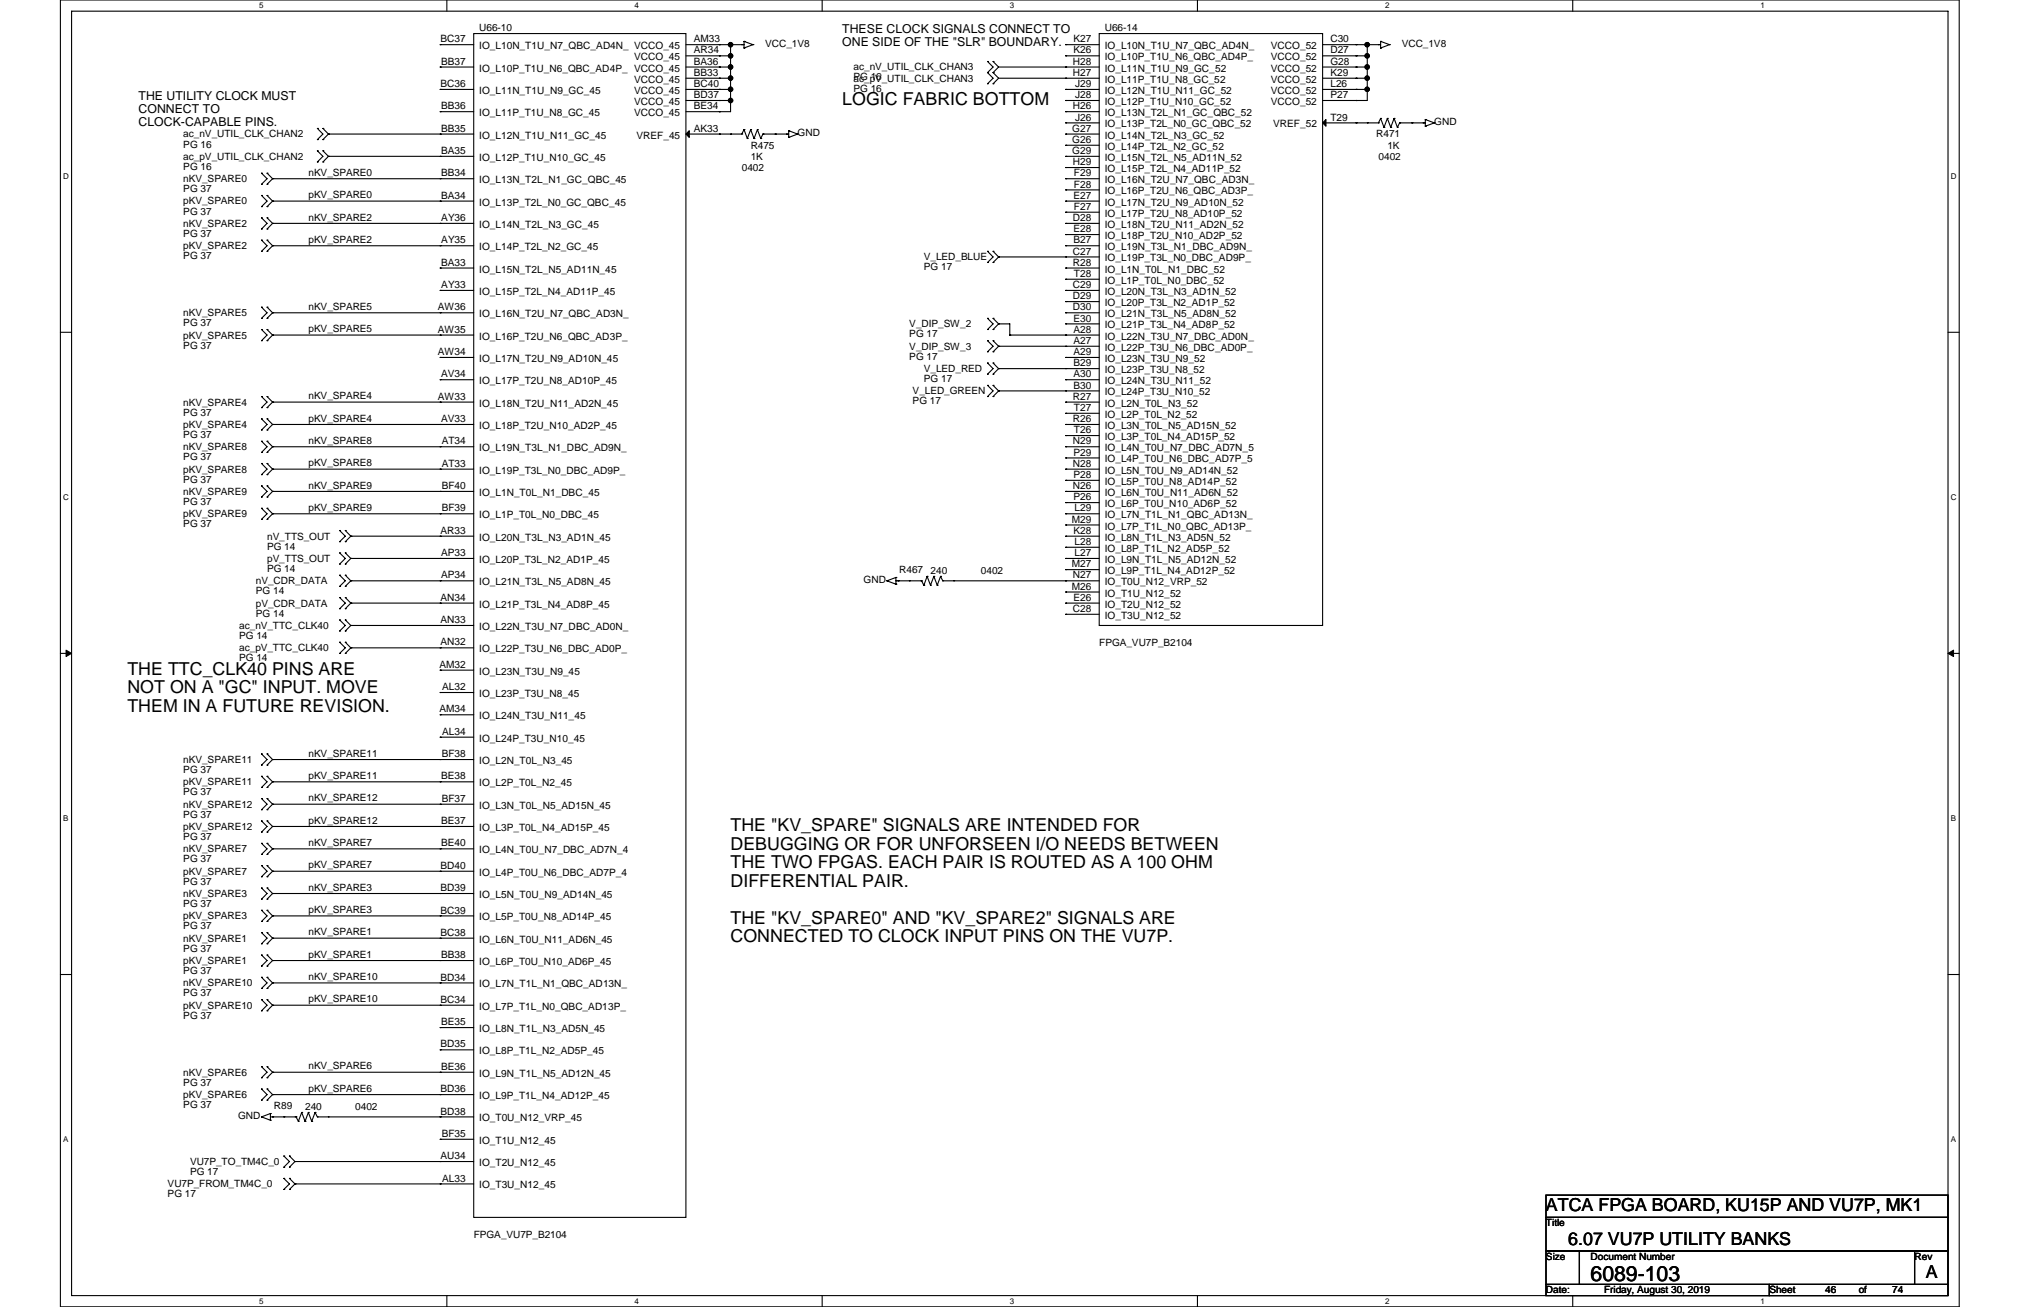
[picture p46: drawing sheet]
<svg xmlns="http://www.w3.org/2000/svg" width="432mm" height="279mm" viewBox="0 0 432 279" stroke-linecap="round" stroke-linejoin="round" font-family="sans-serif">
<defs><g id="words">
<text font-size="4.5" x="340" y="273.9">6089-103</text>
<g font-size="3.8">
<text x="180" y="22.5">LOGIC FABRIC BOTTOM</text>
<text x="27.2" y="144.3">THE TTC_CLK40 PINS ARE</text>
<text x="27.2" y="148.2">NOT ON A &quot;GC&quot; INPUT. MOVE</text>
<text x="27.2" y="152.2">THEM IN A FUTURE REVISION.</text>
<text x="156.2" y="177.7">THE &quot;KV_SPARE&quot; SIGNALS ARE INTENDED FOR</text>
<text x="156.2" y="181.7">DEBUGGING OR FOR UNFORSEEN I/O NEEDS BETWEEN</text>
<text x="156.2" y="185.6">THE TWO FPGAS. EACH PAIR IS ROUTED AS A 100 OHM</text>
<text x="156.2" y="189.5">DIFFERENTIAL PAIR.</text>
<text x="156.2" y="197.4">THE &quot;KV_SPARE0&quot; AND &quot;KV_SPARE2&quot; SIGNALS ARE</text>
<text x="156.2" y="201.4">CONNECTED TO CLOCK INPUT PINS ON THE VU7P.</text>
<text x="330.5" y="258.9">ATCA FPGA BOARD, KU15P AND VU7P, MK1</text>
<text x="335.2" y="266.1">6.07 VU7P UTILITY BANKS</text>
<text x="411.6" y="273.2">A</text>
</g>
<g font-size="2.6">
<text x="180" y="7.1">THESE CLOCK SIGNALS CONNECT TO</text>
<text x="180" y="9.8">ONE SIDE OF THE &quot;SLR&quot; BOUNDARY.</text>
<text x="29.6" y="21.5">THE UTILITY CLOCK MUST</text>
<text x="29.6" y="24.2">CONNECT TO</text>
<text x="29.6" y="26.9">CLOCK-CAPABLE PINS.</text>
</g>
<g font-size="2.2">
<text x="94.2" y="9">BC37</text>
<text x="102.4" y="10.5">IO_L10N_T1U_N7_QBC_AD4N_ VCCO_45</text>
<text x="148.3" y="9">AM33</text>
<text x="148.3" y="11.4">AR34</text>
<text x="229.4" y="9">K27</text>
<text x="229.4" y="11.4">K26</text>
<text x="236.2" y="10.5">IO_L10N_T1U_N7_QBC_AD4N_</text>
<text x="271.7" y="10.5">VCCO_52</text>
<text x="284.4" y="9">C30</text>
<text x="284.4" y="11.4">D27</text>
<text x="94.3" y="13.8">BB37</text>
<text x="102.4" y="15.3">IO_L10P_T1U_N6_QBC_AD4P_ VCCO_45</text>
<text x="135.6" y="12.9">VCCO_45</text>
<text x="135.6" y="17.7">VCCO_45</text>
<text x="148.3" y="13.8">BA36</text>
<text x="148.3" y="16.2">BB33</text>
<text x="229.3" y="13.8">H28</text>
<text x="229.3" y="16.2">H27</text>
<text x="236.2" y="12.9">IO_L10P_T1U_N6_QBC_AD4P_</text>
<text x="236.2" y="15.3">IO_L11N_T1U_N9_GC_52</text>
<text x="236.2" y="17.7">IO_L11P_T1U_N8_GC_52</text>
<text x="271.7" y="12.9">VCCO_52</text>
<text x="271.7" y="15.3">VCCO_52</text>
<text x="271.7" y="17.7">VCCO_52</text>
<text x="284.4" y="13.8">G28</text>
<text x="284.4" y="16.2">K29</text>
<text x="94.2" y="18.6">BC36</text>
<text x="94.3" y="23.4">BB36</text>
<text x="102.4" y="20.1">IO_L11N_T1U_N9_GC_45</text>
<text x="135.6" y="20.1">VCCO_45</text>
<text x="135.6" y="22.5">VCCO_45</text>
<text x="148.3" y="18.6">BC40</text>
<text x="148.3" y="21">BD37</text>
<text x="148.3" y="23.4">BE34</text>
<text x="229.3" y="23.4">H26</text>
<text x="229.8" y="18.6">J29</text>
<text x="229.8" y="21">J28</text>
<text x="236.2" y="20.1">IO_L12N_T1U_N11_GC_52</text>
<text x="236.2" y="22.5">IO_L12P_T1U_N10_GC_52</text>
<text x="271.7" y="20.1">VCCO_52</text>
<text x="271.7" y="22.5">VCCO_52</text>
<text x="284.4" y="18.6">L26</text>
<text x="284.4" y="21">P27</text>
<text x="94.3" y="28.2">BB35</text>
<text x="102.4" y="24.8">IO_L11P_T1U_N8_GC_45</text>
<text x="102.4" y="29.6">IO_L12N_T1U_N11_GC_45</text>
<text x="135.6" y="24.8">VCCO_45</text>
<text x="136.1" y="29.6">VREF_45</text>
<text x="148.3" y="28.2">AK33</text>
<text x="229.2" y="28.2">G27</text>
<text x="229.8" y="25.8">J26</text>
<text x="236.2" y="24.8">IO_L13N_T2L_N1_GC_QBC_52</text>
<text x="236.2" y="27.2">IO_L13P_T2L_N0_GC_QBC_52</text>
<text x="236.2" y="29.6">IO_L14N_T2L_N3_GC_52</text>
<text x="272.2" y="27.2">VREF_52</text>
<text x="284.4" y="25.8">T29</text>
<text x="94.3" y="32.9">BA35</text>
<text x="102.4" y="34.4">IO_L12P_T1U_N10_GC_45</text>
<text x="229.2" y="30.5">G26</text>
<text x="229.2" y="32.9">G29</text>
<text x="229.3" y="35.3">H29</text>
<text x="236.2" y="32">IO_L14P_T2L_N2_GC_52</text>
<text x="236.2" y="34.4">IO_L15N_T2L_N5_AD11N_52</text>
<text x="94.3" y="37.7">BB34</text>
<text x="102.4" y="39.2">IO_L13N_T2L_N1_GC_QBC_45</text>
<text x="229.6" y="37.7">F29</text>
<text x="229.6" y="40.1">F28</text>
<text x="236.2" y="36.8">IO_L15P_T2L_N4_AD11P_52</text>
<text x="236.2" y="39.2">IO_L16N_T2U_N7_QBC_AD3N_</text>
<text x="236.2" y="41.6">IO_L16P_T2U_N6_QBC_AD3P_</text>
<text x="94.3" y="42.5">BA34</text>
<text x="94.3" y="47.2">AY36</text>
<text x="102.4" y="44">IO_L13P_T2L_N0_GC_QBC_45</text>
<text x="229.3" y="47.2">D28</text>
<text x="229.4" y="42.5">E27</text>
<text x="229.6" y="44.9">F27</text>
<text x="236.2" y="44">IO_L17N_T2U_N9_AD10N_52</text>
<text x="236.2" y="46.3">IO_L17P_T2U_N8_AD10P_52</text>
<text x="94.3" y="52">AY35</text>
<text x="102.4" y="48.7">IO_L14N_T2L_N3_GC_45</text>
<text x="102.4" y="53.5">IO_L14P_T2L_N2_GC_45</text>
<text x="229.4" y="49.6">E28</text>
<text x="229.4" y="52">B27</text>
<text x="236.2" y="48.7">IO_L18N_T2U_N11_AD2N_52</text>
<text x="236.2" y="51.1">IO_L18P_T2U_N10_AD2P_52</text>
<text x="236.2" y="53.5">IO_L19N_T3L_N1_DBC_AD9N_</text>
<text x="94.3" y="56.8">BA33</text>
<text x="102.4" y="58.3">IO_L15N_T2L_N5_AD11N_45</text>
<text x="229.3" y="54.4">C27</text>
<text x="229.3" y="56.8">R28</text>
<text x="229.6" y="59.2">T28</text>
<text x="236.2" y="55.9">IO_L19P_T3L_N0_DBC_AD9P_</text>
<text x="236.2" y="58.3">IO_L1N_T0L_N1_DBC_52</text>
<text x="94.3" y="61.6">AY33</text>
<text x="102.4" y="63.1">IO_L15P_T2L_N4_AD11P_45</text>
<text x="229.3" y="61.6">C29</text>
<text x="229.3" y="64">D29</text>
<text x="236.2" y="60.7">IO_L1P_T0L_N0_DBC_52</text>
<text x="236.2" y="63.1">IO_L20N_T3L_N3_AD1N_52</text>
<text x="236.2" y="65.4">IO_L20P_T3L_N2_AD1P_52</text>
<text x="93.6" y="66.4">AW36</text>
<text x="93.6" y="71.1">AW35</text>
<text x="102.4" y="67.8">IO_L16N_T2U_N7_QBC_AD3N_</text>
<text x="229.3" y="66.4">D30</text>
<text x="229.4" y="68.7">E30</text>
<text x="229.4" y="71.1">A28</text>
<text x="236.2" y="67.8">IO_L21N_T3L_N5_AD8N_52</text>
<text x="236.2" y="70.2">IO_L21P_T3L_N4_AD8P_52</text>
<text x="93.6" y="75.9">AW34</text>
<text x="102.4" y="72.6">IO_L16P_T2U_N6_QBC_AD3P_</text>
<text x="102.4" y="77.4">IO_L17N_T2U_N9_AD10N_45</text>
<text x="229.4" y="73.5">A27</text>
<text x="229.4" y="75.9">A29</text>
<text x="236.2" y="72.6">IO_L22N_T3U_N7_DBC_AD0N_</text>
<text x="236.2" y="75">IO_L22P_T3U_N6_DBC_AD0P_</text>
<text x="236.2" y="77.4">IO_L23N_T3U_N9_52</text>
<text x="94.3" y="80.7">AV34</text>
<text x="102.4" y="82.1">IO_L17P_T2U_N8_AD10P_45</text>
<text x="229.4" y="78.3">B29</text>
<text x="229.4" y="80.7">A30</text>
<text x="229.4" y="83.1">B30</text>
<text x="236.2" y="79.8">IO_L23P_T3U_N8_52</text>
<text x="236.2" y="82.1">IO_L24N_T3U_N11_52</text>
<text x="93.6" y="85.4">AW33</text>
<text x="102.4" y="86.9">IO_L18N_T2U_N11_AD2N_45</text>
<text x="229.3" y="85.4">R27</text>
<text x="229.6" y="87.8">T27</text>
<text x="236.2" y="84.5">IO_L24P_T3U_N10_52</text>
<text x="236.2" y="86.9">IO_L2N_T0L_N3_52</text>
<text x="236.2" y="89.3">IO_L2P_T0L_N2_52</text>
<text x="94.3" y="90.2">AV33</text>
<text x="94.4" y="95">AT34</text>
<text x="102.4" y="91.7">IO_L18P_T2U_N10_AD2P_45</text>
<text x="229.3" y="90.2">R26</text>
<text x="229.3" y="95">N29</text>
<text x="229.6" y="92.6">T26</text>
<text x="236.2" y="91.7">IO_L3N_T0L_N5_AD15N_52</text>
<text x="236.2" y="94.1">IO_L3P_T0L_N4_AD15P_52</text>
<text x="94.4" y="99.8">AT33</text>
<text x="102.4" y="96.5">IO_L19N_T3L_N1_DBC_AD9N_</text>
<text x="102.4" y="101.3">IO_L19P_T3L_N0_DBC_AD9P_</text>
<text x="229.3" y="99.8">N28</text>
<text x="229.4" y="97.4">P29</text>
<text x="236.2" y="96.5">IO_L4N_T0U_N7_DBC_AD7N_5</text>
<text x="236.2" y="98.9">IO_L4P_T0U_N6_DBC_AD7P_5</text>
<text x="236.2" y="101.3">IO_L5N_T0U_N9_AD14N_52</text>
<text x="94.4" y="104.5">BF40</text>
<text x="102.4" y="106">IO_L1N_T0L_N1_DBC_45</text>
<text x="229.3" y="104.5">N26</text>
<text x="229.4" y="102.2">P28</text>
<text x="229.4" y="106.9">P26</text>
<text x="236.2" y="103.7">IO_L5P_T0U_N8_AD14P_52</text>
<text x="236.2" y="106">IO_L6N_T0U_N11_AD6N_52</text>
<text x="94.4" y="109.3">BF39</text>
<text x="102.4" y="110.8">IO_L1P_T0L_N0_DBC_45</text>
<text x="229.1" y="111.7">M29</text>
<text x="229.7" y="109.3">L29</text>
<text x="236.2" y="108.4">IO_L6P_T0U_N10_AD6P_52</text>
<text x="236.2" y="110.8">IO_L7N_T1L_N1_QBC_AD13N_</text>
<text x="236.2" y="113.2">IO_L7P_T1L_N0_QBC_AD13P_</text>
<text x="94.2" y="114.1">AR33</text>
<text x="94.3" y="118.9">AP33</text>
<text x="102.4" y="115.6">IO_L20N_T3L_N3_AD1N_45</text>
<text x="229.4" y="114.1">K28</text>
<text x="229.7" y="116.5">L28</text>
<text x="229.7" y="118.9">L27</text>
<text x="236.2" y="115.6">IO_L8N_T1L_N3_AD5N_52</text>
<text x="236.2" y="118">IO_L8P_T1L_N2_AD5P_52</text>
<text x="94.3" y="123.7">AP34</text>
<text x="102.4" y="120.4">IO_L20P_T3L_N2_AD1P_45</text>
<text x="102.4" y="125.1">IO_L21N_T3L_N5_AD8N_45</text>
<text x="229.1" y="121.3">M27</text>
<text x="229.3" y="123.7">N27</text>
<text x="236.2" y="120.4">IO_L9N_T1L_N5_AD12N_52</text>
<text x="236.2" y="122.7">IO_L9P_T1L_N4_AD12P_52</text>
<text x="236.2" y="125.1">IO_T0U_N12_VRP_52</text>
<text x="94.2" y="128.4">AN34</text>
<text x="102.4" y="129.9">IO_L21P_T3L_N4_AD8P_45</text>
<text x="229.1" y="126">M26</text>
<text x="229.3" y="130.8">C28</text>
<text x="229.4" y="128.4">E26</text>
<text x="236.2" y="127.5">IO_T1U_N12_52</text>
<text x="236.2" y="129.9">IO_T2U_N12_52</text>
<text x="94.2" y="133.2">AN33</text>
<text x="94.2" y="138">AN32</text>
<text x="102.4" y="134.7">IO_L22N_T3U_N7_DBC_AD0N_</text>
<text x="236.2" y="132.3">IO_T3U_N12_52</text>
<text x="93.9" y="142.7">AM32</text>
<text x="102.4" y="139.5">IO_L22P_T3U_N6_DBC_AD0P_</text>
<text x="94.5" y="147.5">AL32</text>
<text x="102.4" y="144.2">IO_L23N_T3U_N9_45</text>
<text x="102.4" y="149">IO_L23P_T3U_N8_45</text>
<text x="93.9" y="152.3">AM34</text>
<text x="102.4" y="153.8">IO_L24N_T3U_N11_45</text>
<text x="94.4" y="161.9">BF38</text>
<text x="94.5" y="157.1">AL34</text>
<text x="102.4" y="158.6">IO_L24P_T3U_N10_45</text>
<text x="94.3" y="166.6">BE38</text>
<text x="102.4" y="163.3">IO_L2N_T0L_N3_45</text>
<text x="94.4" y="171.4">BF37</text>
<text x="102.4" y="168.1">IO_L2P_T0L_N2_45</text>
<text x="102.4" y="172.9">IO_L3N_T0L_N5_AD15N_45</text>
<text x="94.3" y="176.2">BE37</text>
<text x="102.4" y="177.7">IO_L3P_T0L_N4_AD15P_45</text>
<text x="94.2" y="185.7">BD40</text>
<text x="94.3" y="181">BE40</text>
<text x="102.4" y="182.4">IO_L4N_T0U_N7_DBC_AD7N_4</text>
<text x="94.2" y="190.5">BD39</text>
<text x="102.4" y="187.2">IO_L4P_T0U_N6_DBC_AD7P_4</text>
<text x="102.4" y="192">IO_L5N_T0U_N9_AD14N_45</text>
<text x="94.2" y="195.3">BC39</text>
<text x="102.4" y="196.8">IO_L5P_T0U_N8_AD14P_45</text>
<text x="94.2" y="200">BC38</text>
<text x="102.4" y="201.5">IO_L6N_T0U_N11_AD6N_45</text>
<text x="94.2" y="209.6">BD34</text>
<text x="94.3" y="204.8">BB38</text>
<text x="102.4" y="206.3">IO_L6P_T0U_N10_AD6P_45</text>
<text x="94.2" y="214.4">BC34</text>
<text x="102.4" y="211.1">IO_L7N_T1L_N1_QBC_AD13N_</text>
<text x="102.4" y="215.9">IO_L7P_T1L_N0_QBC_AD13P_</text>
<text x="94.3" y="219.2">BE35</text>
<text x="102.4" y="220.6">IO_L8N_T1L_N3_AD5N_45</text>
<text x="94.2" y="223.9">BD35</text>
<text x="102.4" y="225.4">IO_L8P_T1L_N2_AD5P_45</text>
<text x="94.2" y="233.5">BD36</text>
<text x="94.3" y="228.7">BE36</text>
<text x="102.4" y="230.2">IO_L9N_T1L_N5_AD12N_45</text>
<text x="94.2" y="238.3">BD38</text>
<text x="102.4" y="235">IO_L9P_T1L_N4_AD12P_45</text>
<text x="102.4" y="239.7">IO_T0U_N12_VRP_45</text>
<text x="94.4" y="243">BF35</text>
<text x="102.4" y="244.5">IO_T1U_N12_45</text>
<text x="94.2" y="247.8">AU34</text>
<text x="102.4" y="249.3">IO_T2U_N12_45</text>
<text x="94.5" y="252.6">AL33</text>
<text x="102.4" y="254.1">IO_T3U_N12_45</text>
</g>
<g font-size="2.1">
<text x="102.4" y="6.7">U66-10</text>
<text x="163.6" y="10.1">VCC_1V8</text>
<text x="236.2" y="6.7">U66-14</text>
<text x="299.7" y="10.1">VCC_1V8</text>
<text x="182.4" y="15.1">ac_nV_UTIL_CLK_CHAN3</text>
<text x="182.4" y="17.2">PG 16</text>
<text x="182.4" y="17.4">ac_pV_UTIL_CLK_CHAN3</text>
<text x="182.4" y="19.6">PG 16</text>
<text x="39.2" y="29.4">ac_nV_UTIL_CLK_CHAN2</text>
<text x="170.5" y="29.1">GND</text>
<text x="294.2" y="29.4">R471</text>
<text x="306.6" y="26.8">GND</text>
<text x="39.2" y="31.5">PG 16</text>
<text x="39.2" y="34.2">ac_pV_UTIL_CLK_CHAN2</text>
<text x="160.5" y="31.8">R475</text>
<text x="160.5" y="34.2">1K</text>
<text x="294.7" y="34.2">0402</text>
<text x="296.6" y="31.8">1K</text>
<text x="39.2" y="36.3">PG 16</text>
<text x="39.2" y="38.9">nKV_SPARE0</text>
<text x="39.2" y="41.1">PG 37</text>
<text x="65.9" y="37.6">nKV_SPARE0</text>
<text x="158.6" y="36.6">0402</text>
<text x="39.2" y="43.7">pKV_SPARE0</text>
<text x="39.2" y="45.9">PG 37</text>
<text x="65.9" y="42.4">pKV_SPARE0</text>
<text x="65.9" y="47.2">nKV_SPARE2</text>
<text x="39.2" y="48.5">nKV_SPARE2</text>
<text x="39.2" y="50.6">PG 37</text>
<text x="39.2" y="53.3">pKV_SPARE2</text>
<text x="65.9" y="51.9">pKV_SPARE2</text>
<text x="39.2" y="55.4">PG 37</text>
<text x="197.5" y="55.6">V_LED_BLUE</text>
<text x="197.5" y="57.8">PG 17</text>
<text x="39.2" y="67.6">nKV_SPARE5</text>
<text x="39.2" y="69.7">PG 37</text>
<text x="65.9" y="66.3">nKV_SPARE5</text>
<text x="65.9" y="71">pKV_SPARE5</text>
<text x="194.4" y="70">V_DIP_SW_2</text>
<text x="39.2" y="72.4">pKV_SPARE5</text>
<text x="39.2" y="74.5">PG 37</text>
<text x="194.4" y="74.8">V_DIP_SW_3</text>
<text x="194.4" y="76.9">PG 17</text>
<text x="194.4" y="72.1">PG 17</text>
<text x="197.5" y="79.5">V_LED_RED</text>
<text x="197.5" y="81.7">PG 17</text>
<text x="39.2" y="86.7">nKV_SPARE4</text>
<text x="39.2" y="88.8">PG 37</text>
<text x="65.9" y="85.4">nKV_SPARE4</text>
<text x="195.1" y="84.3">V_LED_GREEN</text>
<text x="195.1" y="86.4">PG 17</text>
<text x="39.2" y="91.5">pKV_SPARE4</text>
<text x="39.2" y="93.6">PG 37</text>
<text x="65.9" y="90.1">pKV_SPARE4</text>
<text x="65.9" y="94.9">nKV_SPARE8</text>
<text x="39.2" y="96.2">nKV_SPARE8</text>
<text x="39.2" y="98.4">PG 37</text>
<text x="39.2" y="101">pKV_SPARE8</text>
<text x="65.9" y="99.7">pKV_SPARE8</text>
<text x="39.2" y="103.2">PG 37</text>
<text x="39.2" y="105.8">nKV_SPARE9</text>
<text x="39.2" y="107.9">PG 37</text>
<text x="65.9" y="104.5">nKV_SPARE9</text>
<text x="39.2" y="110.6">pKV_SPARE9</text>
<text x="39.2" y="112.7">PG 37</text>
<text x="65.9" y="109.2">pKV_SPARE9</text>
<text x="57.1" y="115.3">nV_TTS_OUT</text>
<text x="57.1" y="117.5">PG 14</text>
<text x="54.7" y="124.9">nV_CDR_DATA</text>
<text x="57.1" y="120.1">pV_TTS_OUT</text>
<text x="57.1" y="122.3">PG 14</text>
<text x="184.6" y="124.7">GND</text>
<text x="192.2" y="122.5">R467</text>
<text x="198.9" y="122.7">240</text>
<text x="209.7" y="122.7">0402</text>
<text x="54.7" y="127">PG 14</text>
<text x="54.7" y="129.7">pV_CDR_DATA</text>
<text x="54.7" y="131.8">PG 14</text>
<text x="51.1" y="134.5">ac_nV_TTC_CLK40</text>
<text x="51.1" y="136.6">PG 14</text>
<text x="51.1" y="139.2">ac_pV_TTC_CLK40</text>
<text x="51.1" y="141.4">PG 14</text>
<text x="235" y="138">FPGA_VU7P_B2104</text>
<text x="65.9" y="161.8">nKV_SPARE11</text>
<text x="39.2" y="163.1">nKV_SPARE11</text>
<text x="39.2" y="165.2">PG 37</text>
<text x="39.2" y="167.9">pKV_SPARE11</text>
<text x="65.9" y="166.5">pKV_SPARE11</text>
<text x="39.2" y="170">PG 37</text>
<text x="39.2" y="172.6">nKV_SPARE12</text>
<text x="65.9" y="171.3">nKV_SPARE12</text>
<text x="39.2" y="174.8">PG 37</text>
<text x="39.2" y="177.4">pKV_SPARE12</text>
<text x="39.2" y="179.6">PG 37</text>
<text x="65.9" y="176.1">pKV_SPARE12</text>
<text x="39.2" y="182.2">nKV_SPARE7</text>
<text x="39.2" y="184.3">PG 37</text>
<text x="65.9" y="180.9">nKV_SPARE7</text>
<text x="65.9" y="185.7">pKV_SPARE7</text>
<text x="39.2" y="187">pKV_SPARE7</text>
<text x="39.2" y="189.1">PG 37</text>
<text x="39.2" y="191.7">nKV_SPARE3</text>
<text x="65.9" y="190.4">nKV_SPARE3</text>
<text x="39.2" y="193.9">PG 37</text>
<text x="39.2" y="196.5">pKV_SPARE3</text>
<text x="65.9" y="195.2">pKV_SPARE3</text>
<text x="39.2" y="198.7">PG 37</text>
<text x="39.2" y="201.3">nKV_SPARE1</text>
<text x="39.2" y="203.5">PG 37</text>
<text x="65.9" y="200">nKV_SPARE1</text>
<text x="39.2" y="206.1">pKV_SPARE1</text>
<text x="39.2" y="208.2">PG 37</text>
<text x="65.9" y="204.7">pKV_SPARE1</text>
<text x="65.9" y="209.5">nKV_SPARE10</text>
<text x="39.2" y="210.8">nKV_SPARE10</text>
<text x="39.2" y="213">PG 37</text>
<text x="39.2" y="215.6">pKV_SPARE10</text>
<text x="65.9" y="214.3">pKV_SPARE10</text>
<text x="39.2" y="217.8">PG 37</text>
<text x="39.2" y="230">nKV_SPARE6</text>
<text x="39.2" y="232.1">PG 37</text>
<text x="65.9" y="228.6">nKV_SPARE6</text>
<text x="65.9" y="233.4">pKV_SPARE6</text>
<text x="39.2" y="234.7">pKV_SPARE6</text>
<text x="39.2" y="236.9">PG 37</text>
<text x="50.9" y="239.3">GND</text>
<text x="58.5" y="237.1">R89</text>
<text x="65.2" y="237.3">240</text>
<text x="75.9" y="237.3">0402</text>
<text x="40.6" y="249">VU7P_TO_TM4C_0</text>
<text x="40.6" y="251.2">PG 17</text>
<text x="35.8" y="253.8">VU7P_FROM_TM4C_0</text>
<text x="35.8" y="256">PG 17</text>
<text x="330.5" y="262.2">Title</text>
<text x="101.3" y="264.6">FPGA_VU7P_B2104</text>
<text x="330.5" y="269.3">Size</text>
<text x="340" y="269.3">Document Number</text>
<text x="409.3" y="269.3">Rev</text>
<text x="330.5" y="276.5">Date:</text>
<text x="342.9" y="276.5">Friday, August 30, 2019</text>
<text x="378.2" y="276.5">Sheet</text>
<text x="390.2" y="276.5">46</text>
<text x="397.3" y="276.5">of</text>
<text x="404.5" y="276.5">74</text>
</g>
<g font-size="1.7">
<text x="55.4" y="1.8">5</text>
<text x="135.6" y="1.8">4</text>
<text x="215.9" y="1.8">3</text>
<text x="296.1" y="1.8">2</text>
<text x="376.3" y="1.8">1</text>
<text x="13.5" y="38.2">D</text>
<text x="417" y="38.2">D</text>
<text x="13.5" y="106.9">C</text>
<text x="417" y="106.9">C</text>
<text x="13.5" y="175.5">B</text>
<text x="417" y="175.5">B</text>
<text x="13.5" y="244.2">A</text>
<text x="417" y="244.2">A</text>
<text x="55.4" y="278.7">5</text>
<text x="135.6" y="278.7">4</text>
<text x="215.9" y="278.7">3</text>
<text x="296.1" y="278.7">2</text>
<text x="376.3" y="278.7">1</text>
</g>
</g></defs>
<path d="M12.9 0h405.9v279.4h-405.9zM15.3 2.4h401.1v274.6h-401.1z" fill="none" stroke="#000" stroke-width=".23"/>
<g fill="#fff">
<path d="M55.4 .3h.9v1.8h-.9z"/>
<path d="M55.4 277.2h.9v1.9h-.9z"/>
</g>
<path d="M95.5 0v2.4M95.5 277v2.4" fill="none" stroke="#000" stroke-width=".23"/>
<g fill="#fff">
<path d="M135.6 .3h1v1.8h-1z"/>
<path d="M135.6 277.2h1v1.9h-1z"/>
</g>
<path d="M175.7 0v2.4M175.7 277v2.4" fill="none" stroke="#000" stroke-width=".23"/>
<g fill="#fff">
<path d="M215.9 .3h.9v1.8h-.9z"/>
<path d="M215.9 277.2h.9v1.9h-.9z"/>
</g>
<path d="M256 0v2.4M256 277v2.4" fill="none" stroke="#000" stroke-width=".23"/>
<g fill="#fff">
<path d="M296.1 .3h.9v1.8h-.9z"/>
<path d="M296.1 277.2h.9v1.9h-.9z"/>
</g>
<path d="M336.2 0v2.4M336.2 277v2.4" fill="none" stroke="#000" stroke-width=".23"/>
<g fill="#fff">
<path d="M376.3 .3h.9v1.8h-.9z"/>
<path d="M376.3 277.2h.9v1.9h-.9z"/>
<path d="M13.5 36.7h1.3v1.9h-1.3z"/>
<path d="M417 36.7h1.3v1.9h-1.3z"/>
<path d="M13.5 105.3h1.3v1.9h-1.3z"/>
<path d="M417 105.3h1.3v1.9h-1.3z"/>
</g>
<path d="M12.9 71h2.4M416.4 71h2.4" fill="none" stroke="#000" stroke-width=".23"/>
<g fill="#fff">
<path d="M13.5 174h1.1v1.9h-1.1z"/>
<path d="M417 174h1.1v1.9h-1.1z"/>
</g>
<path d="M12.9 139.7h2.4M416.4 139.7h2.4" fill="none" stroke="#000" stroke-width=".23"/>
<path d="M14.1 139v1.4l1.2-.7zM416.4 139.7l1.2 .7v-1.4z" fill="#000" stroke="#000" stroke-width=".21"/>
<g fill="#fff">
<path d="M13.5 242.6h1.1v1.9h-1.1z"/>
<path d="M417 242.6h1.1v1.9h-1.1z"/>
</g>
<g fill="none" stroke="#000" stroke-width=".23">
<path d="M94.1 9.5h.1M94.1 14.3h.1M94.1 19.1h.1M94.1 9.5h7.2M94.1 14.3h7.2M94.1 19.1h7.2M101.3 7.2h45.3v253h-45.3zM146.6 11.9h9.6M146.6 14.3h9.6M146.6 16.7h9.6M146.6 19.1h9.6M153.8 9.5h.1"/>
<path d="M153.8 11.9h.1M153.8 14.3h.1M153.8 16.7h.1M153.8 19.1h.1M156.2 9.5h.1M156.2 11.9h.1M156.2 14.3h.1M156.2 16.7h.1M156.2 19.1h.1M156.2 9.5v14.4h-9.6M158.6 9.5h.1M159 8.8h.1"/>
<path d="M159 10.3h.1M159 9.5h-12.4M159 8.8v1.5M159 8.8l2 .7M161 9.5h.1M161 9.5l-2 .8M211.1 15.5h.1M211.1 13.1h.1M211.1 17.9h.1M211.1 13.1l1.2 1.2-1.2 1.2M211.1 15.5l1.2 1.2-1.2 1.2M212.3 13.1h.1"/>
<path d="M212.3 15.5h.1M212.3 17.9h.1M212.3 13.1l1.2 1.2M212.3 15.5l1.2 1.2M213.5 14.3l-1.2 1.2M213.5 16.7l-1.2 1.2M213.5 16.7h21.5M227.8 9.5h.1M227.8 11.9h.1M227.8 14.3h.1M227.8 16.7h.1M227.8 19.1h.1"/>
<path d="M227.8 9.5h7.2M227.8 11.9h7.2M227.8 19.1h7.2M235 7.2h47.7v126.5h-47.7zM235 14.3h-21.5M282.7 11.9h9.6M282.7 14.3h9.6M282.7 16.7h9.6M282.7 19.1h9.6M289.9 9.5h.1M289.9 11.9h.1M289.9 14.3h.1"/>
<path d="M289.9 16.7h.1M289.9 19.1h.1M292.3 11.9h.1M292.3 14.3h.1M292.3 16.7h.1M292.3 19.1h.1M292.3 9.5v12h-9.6M292.3 9.5h.1M294.7 9.5h.1M295.1 8.8h.1M295.1 10.3h.1M295.1 8.8v1.5"/>
<path d="M295.1 9.5h-12.4M295.1 8.8l1.9 .7M297 9.5h.1M297 9.5l-1.9 .8M55.9 39.4h.1M55.9 37h.1M55.9 37l1.2 1.2-1.2 1.2M57.1 37h.1M57.1 39.4h.1M57.1 37l1.2 1.2M58.3 38.2l-1.2 1.2M58.3 38.2h.1"/>
<path d="M67.8 29.8h.1M67.8 27.5h.1M67.8 34.6h.1M67.8 32.2h.1M67.8 27.5l1.2 1.2-1.2 1.1M67.8 32.2l1.2 1.2-1.2 1.2M69 27.5h.1M69 29.8h.1M69 32.2h.1M69 34.6h.1M69 27.5l1.2 1.2M69 32.2l1.2 1.2"/>
<path d="M70.2 28.7h.1M70.2 33.4h.1M70.2 28.7l-1.2 1.1M70.2 33.4l-1.2 1.2M94.1 23.9h.1M94.1 28.7h.1M94.1 33.4h.1M94.1 38.2h.1M94.1 23.9h7.2M101.3 28.7h-31.1M101.3 33.4h-31.1M101.3 38.2h-43"/>
<path d="M146.6 28.7h12M146.6 21.5h9.6M153.8 21.5h.1M153.8 23.9h.1M153.8 28.7h.1M156.2 28.7h.1M156.2 21.5h.1M158.6 28.7h.1M159 27.7h.1M159 27.7l.7 1.9M159 27.7l-.4 1M159.7 29.6h.1"/>
<path d="M160.5 27.7h.1M160.5 27.7l.7 1.9M160.5 27.7l-.8 1.9M161.2 29.6h.1M161.9 27.7h.1M161.9 27.7l.7 1.9M161.9 27.7l-.7 1.9M162.6 29.6h.1M163.1 28.7h.1M163.1 28.7h5.5M163.1 28.7l-.5 .9M165.7 28.7h.1"/>
<path d="M168.1 28.7h.1M168.6 27.9h.1M168.6 29.4h.1M168.6 27.9v1.5M168.6 27.9l1.9 .8M170.5 28.7h.1M170.5 28.7l-1.9 .7M227.8 21.5h.1M227.8 23.9h.1M227.8 26.3h.1M227.8 28.7h.1M227.8 31.1h.1"/>
<path d="M227.8 33.4h.1M227.8 35.8h.1M227.8 38.2h.1M227.8 26.3h7.2M227.8 28.7h7.2M227.8 21.5h7.2M227.8 23.9h7.2M227.8 31.1h7.2M227.8 33.4h7.2M227.8 35.8h7.2M227.8 38.2h7.2M282.7 26.3h12"/>
<path d="M289.9 21.5h.1M289.9 26.3h.1M292.3 26.3h.1M294.7 26.3h.1M295.1 25.3h.1M295.1 25.3l.7 1.9M295.1 25.3l-.4 1M295.8 27.2h.1M296.6 25.3h.1M296.6 25.3l.7 1.9M296.6 25.3l-.8 1.9M297.3 27.2h.1"/>
<path d="M298 25.3h.1M298 25.3l.7 1.9M298 25.3l-.7 1.9M298.7 27.2h.1M299.2 26.3h.1M299.2 26.3l-.5 .9M301.8 26.3h.1M304.2 26.3h.1M304.7 25.5h.1M304.7 27h.1M304.7 25.5v1.5M304.7 26.3h-5.5"/>
<path d="M304.7 25.5l1.9 .8M306.6 26.3h.1M306.6 26.3l-1.9 .7M55.9 44.2h.1M55.9 41.8h.1M55.9 49h.1M55.9 46.6h.1M55.9 53.7h.1M55.9 51.3h.1M55.9 41.8l1.2 1.2-1.2 1.2M55.9 46.6l1.2 1.2-1.2 1.2M55.9 51.3l1.2 1.2-1.2 1.2"/>
<path d="M57.1 41.8h.1M57.1 44.2h.1M57.1 46.6h.1M57.1 49h.1M57.1 51.3h.1M57.1 53.7h.1M57.1 41.8l1.2 1.2M57.1 46.6l1.2 1.2M57.1 51.3l1.2 1.2M58.3 43l-1.2 1.2M58.3 47.8l-1.2 1.2M58.3 52.5l-1.2 1.2"/>
<path d="M58.3 43h.1M58.3 47.8h.1M58.3 52.5h.1M58.3 43h43M58.3 47.8h43M58.3 52.5h43M94.1 43h.1M94.1 47.8h.1M94.1 52.5h.1M94.1 57.3h.1M94.1 57.3h7.2M211.1 56.1h.1"/>
<path d="M211.1 53.7h.1M211.1 53.7l1.2 1.2-1.2 1.2M212.3 53.7h.1M212.3 56.1h.1M212.3 53.7l1.2 1.2M213.5 54.9l-1.2 1.2M213.5 54.9h.1M227.8 40.6h.1M227.8 43h.1M227.8 45.4h.1M227.8 47.8h.1M227.8 50.1h.1"/>
<path d="M227.8 52.5h.1M227.8 54.9h.1M227.8 57.3h.1M227.8 59.7h.1M227.8 40.6h7.2M227.8 43h7.2M227.8 45.4h7.2M227.8 47.8h7.2M227.8 50.1h7.2M227.8 52.5h7.2M227.8 57.3h7.2M227.8 59.7h7.2"/>
<path d="M235 54.9h-21.5M55.9 68.1h.1M55.9 65.7h.1M55.9 72.8h.1M55.9 70.4h.1M55.9 65.7l1.2 1.2-1.2 1.2M55.9 70.4l1.2 1.2-1.2 1.2M57.1 65.7h.1M57.1 68.1h.1M57.1 70.4h.1M57.1 72.8h.1M57.1 65.7l1.2 1.2"/>
<path d="M57.1 70.4l1.2 1.2M58.3 66.9l-1.2 1.2M58.3 71.6l-1.2 1.2M58.3 66.9h.1M58.3 71.6h.1M58.3 66.9h43M58.3 71.6h43M94.1 62.1h.1M94.1 66.9h.1M94.1 71.6h.1M94.1 76.4h.1M94.1 62.1h7.2"/>
<path d="M94.1 76.4h7.2M211.1 75.2h.1M211.1 72.8h.1M211.1 70.4h.1M211.1 68.1h.1M211.1 80h.1M211.1 77.6h.1M211.1 72.8l1.2 1.2-1.2 1.2M211.1 68.1l1.2 1.1-1.2 1.2M211.1 77.6l1.2 1.2-1.2 1.2M212.3 72.8h.1M212.3 75.2h.1"/>
<path d="M212.3 68.1h.1M212.3 70.4h.1M212.3 77.6h.1M212.3 80h.1M212.3 72.8l1.2 1.2M212.3 68.1l1.2 1.1M212.3 77.6l1.2 1.2M213.5 74l-1.2 1.2M213.5 69.2l-1.2 1.2M213.5 78.8l-1.2 1.2M213.5 74h.1M213.5 69.2h.1"/>
<path d="M213.5 78.8h.1M213.5 69.2h2.4v2.4M213.5 74h21.5M213.5 78.8h21.5M215.9 71.6h.1M227.8 62.1h.1M227.8 64.5h.1M227.8 66.9h.1M227.8 69.2h.1M227.8 71.6h.1M227.8 74h.1M227.8 76.4h.1"/>
<path d="M227.8 78.8h.1M227.8 62.1h7.2M227.8 64.5h7.2M227.8 66.9h7.2M227.8 69.2h7.2M227.8 76.4h7.2M235 71.6h-19.1M55.9 87.1h.1M55.9 84.8h.1M55.9 91.9h.1M55.9 89.5h.1M55.9 96.7h.1"/>
<path d="M55.9 94.3h.1M55.9 99.1h.1M55.9 84.8l1.2 1.2-1.2 1.1M55.9 89.5l1.2 1.2-1.2 1.2M55.9 94.3l1.2 1.2-1.2 1.2M55.9 99.1l1.2 1.2-1.2 1.2M57.1 84.8h.1M57.1 87.1h.1M57.1 89.5h.1M57.1 91.9h.1M57.1 94.3h.1M57.1 96.7h.1"/>
<path d="M57.1 99.1h.1M57.1 84.8l1.2 1.2M57.1 89.5l1.2 1.2M57.1 94.3l1.2 1.2M57.1 99.1l1.2 1.2M58.3 86l-1.2 1.1M58.3 90.7l-1.2 1.2M58.3 95.5l-1.2 1.2M58.3 86h.1M58.3 90.7h.1M58.3 95.5h.1M58.3 86h43"/>
<path d="M58.3 90.7h43M58.3 95.5h43M94.1 81.2h.1M94.1 86h.1M94.1 90.7h.1M94.1 95.5h.1M94.1 81.2h7.2M211.1 84.8h.1M211.1 82.4h.1M211.1 82.4l1.2 1.2-1.2 1.2M212.3 82.4h.1M212.3 84.8h.1"/>
<path d="M212.3 82.4l1.2 1.2M213.5 83.6l-1.2 1.2M213.5 83.6h.1M213.5 83.6h21.5M227.8 81.2h.1M227.8 83.6h.1M227.8 86h.1M227.8 88.3h.1M227.8 90.7h.1M227.8 93.1h.1M227.8 95.5h.1M227.8 97.9h.1"/>
<path d="M227.8 81.2h7.2M227.8 86h7.2M227.8 88.3h7.2M227.8 90.7h7.2M227.8 93.1h7.2M227.8 95.5h7.2M227.8 97.9h7.2M55.9 101.5h.1M55.9 106.3h.1M55.9 103.9h.1M55.9 111h.1M55.9 108.6h.1"/>
<path d="M55.9 103.9l1.2 1.2-1.2 1.2M55.9 108.6l1.2 1.2-1.2 1.2M57.1 101.5h.1M57.1 103.9h.1M57.1 106.3h.1M57.1 108.6h.1M57.1 111h.1M57.1 103.9l1.2 1.2M57.1 108.6l1.2 1.2M58.3 100.3l-1.2 1.2M58.3 105.1l-1.2 1.2M58.3 109.8l-1.2 1.2"/>
<path d="M58.3 100.3h.1M58.3 105.1h.1M58.3 109.8h.1M58.3 100.3h43M58.3 105.1h43M58.3 109.8h43M72.6 115.8h.1M72.6 113.4h.1M72.6 118.2h.1M72.6 113.4l1.2 1.2-1.2 1.2M72.6 118.2l1.2 1.2-1.2 1.2M73.8 113.4h.1"/>
<path d="M73.8 115.8h.1M73.8 118.2h.1M73.8 113.4l1.2 1.2M73.8 118.2l1.2 1.2M75 114.6l-1.2 1.2M75 119.4l-1.2 1.2M75 114.6h.1M75 119.4h.1M75 114.6h26.3M94.1 100.3h.1M94.1 105.1h.1M94.1 109.8h.1"/>
<path d="M94.1 114.6h.1M94.1 119.4h.1M101.3 119.4h-26.3M227.8 100.3h.1M227.8 102.7h.1M227.8 105.1h.1M227.8 107.4h.1M227.8 109.8h.1M227.8 112.2h.1M227.8 114.6h.1M227.8 117h.1M227.8 119.4h.1"/>
<path d="M227.8 100.3h7.2M227.8 102.7h7.2M227.8 105.1h7.2M227.8 107.4h7.2M227.8 109.8h7.2M227.8 112.2h7.2M227.8 114.6h7.2M227.8 117h7.2M227.8 119.4h7.2M72.6 120.6h.1M72.6 125.3h.1M72.6 123h.1"/>
<path d="M72.6 130.1h.1M72.6 127.7h.1M72.6 134.9h.1M72.6 132.5h.1M72.6 139.7h.1M72.6 137.3h.1M72.6 123l1.2 1.2-1.2 1.1M72.6 127.7l1.2 1.2-1.2 1.2M72.6 132.5l1.2 1.2-1.2 1.2M72.6 137.3l1.2 1.2-1.2 1.2M73.8 120.6h.1M73.8 123h.1"/>
<path d="M73.8 125.3h.1M73.8 127.7h.1M73.8 130.1h.1M73.8 132.5h.1M73.8 134.9h.1M73.8 137.3h.1M73.8 139.7h.1M73.8 123l1.2 1.2M73.8 127.7l1.2 1.2M73.8 132.5l1.2 1.2M73.8 137.3l1.2 1.2M75 124.2l-1.2 1.1"/>
<path d="M75 128.9l-1.2 1.2M75 133.7l-1.2 1.2M75 138.5l-1.2 1.2M75 124.2h.1M75 128.9h.1M75 133.7h.1M75 138.5h.1M94.1 124.2h.1M94.1 128.9h.1M94.1 133.7h.1M94.1 138.5h.1M101.3 124.2h-26.3"/>
<path d="M101.3 128.9h-26.3M101.3 133.7h-26.3M101.3 138.5h-26.3M189.6 124.2h.1M189.6 124.2l1.9 .7M191.5 123.4h.1M191.5 124.9h.1M191.5 123.4v1.5M191.5 123.4l-1.9 .8M192 124.2h.1M194.4 124.2h.1M197 124.2h.1"/>
<path d="M197 124.2h-5.5M197 124.2l.5 .9M197.5 125.1h.1M198.2 123.2h.1M198.2 123.2l-.7 1.9M198.2 123.2l.7 1.9M198.9 125.1h.1M199.6 123.2h.1M199.6 123.2l-.7 1.9M199.6 123.2l.7 1.9M200.3 125.1h.1M201.1 123.2h.1"/>
<path d="M201.1 123.2l-.8 1.9M201.1 123.2l.4 1M201.5 124.2h.1M201.5 124.2h33.5M203.9 124.2h.1M227.8 121.8h.1M227.8 124.2h.1M227.8 126.6h.1M227.8 128.9h.1M227.8 131.3h.1M227.8 121.8h7.2M227.8 126.6h7.2"/>
<path d="M227.8 128.9h7.2M227.8 131.3h7.2M94.1 143.3h.1M94.1 148h.1M94.1 152.8h.1M94.1 157.6h.1M94.1 143.3h7.2M94.1 148h7.2M94.1 152.8h7.2M94.1 157.6h7.2M55.9 163.6h.1M55.9 161.2h.1"/>
<path d="M55.9 168.3h.1M55.9 165.9h.1M55.9 173.1h.1M55.9 170.7h.1M55.9 177.9h.1M55.9 175.5h.1M55.9 161.2l1.2 1.2-1.2 1.2M55.9 165.9l1.2 1.2-1.2 1.2M55.9 170.7l1.2 1.2-1.2 1.2M55.9 175.5l1.2 1.2-1.2 1.2M57.1 161.2h.1M57.1 163.6h.1"/>
<path d="M57.1 165.9h.1M57.1 168.3h.1M57.1 170.7h.1M57.1 173.1h.1M57.1 175.5h.1M57.1 177.9h.1M57.1 161.2l1.2 1.2M57.1 165.9l1.2 1.2M57.1 170.7l1.2 1.2M57.1 175.5l1.2 1.2M58.3 162.4l-1.2 1.2M58.3 167.1l-1.2 1.2"/>
<path d="M58.3 171.9l-1.2 1.2M58.3 176.7l-1.2 1.2M58.3 162.4h.1M58.3 167.1h.1M58.3 171.9h.1M58.3 176.7h.1M58.3 162.4h43M58.3 167.1h43M58.3 171.9h43M58.3 176.7h43M94.1 162.4h.1M94.1 167.1h.1"/>
<path d="M94.1 171.9h.1M94.1 176.7h.1M55.9 182.6h.1M55.9 180.3h.1M55.9 187.4h.1M55.9 185h.1M55.9 192.2h.1M55.9 189.8h.1M55.9 197h.1M55.9 194.6h.1M55.9 199.4h.1M55.9 180.3l1.2 1.2-1.2 1.1"/>
<path d="M55.9 185l1.2 1.2-1.2 1.2M55.9 189.8l1.2 1.2-1.2 1.2M55.9 194.6l1.2 1.2-1.2 1.2M55.9 199.4l1.2 1.2-1.2 1.2M57.1 180.3h.1M57.1 182.6h.1M57.1 185h.1M57.1 187.4h.1M57.1 189.8h.1M57.1 192.2h.1M57.1 194.6h.1M57.1 197h.1"/>
<path d="M57.1 199.4h.1M57.1 180.3l1.2 1.2M57.1 185l1.2 1.2M57.1 189.8l1.2 1.2M57.1 194.6l1.2 1.2M57.1 199.4l1.2 1.2M58.3 181.5l-1.2 1.1M58.3 186.2l-1.2 1.2M58.3 191l-1.2 1.2M58.3 195.8l-1.2 1.2M58.3 181.5h.1M58.3 186.2h.1"/>
<path d="M58.3 191h.1M58.3 195.8h.1M58.3 181.5h43M58.3 186.2h43M58.3 191h43M58.3 195.8h43M94.1 181.5h.1M94.1 186.2h.1M94.1 191h.1M94.1 195.8h.1M12.9 208.3h2.4M55.9 201.8h.1"/>
<path d="M55.9 206.5h.1M55.9 204.2h.1M55.9 211.3h.1M55.9 208.9h.1M55.9 216.1h.1M55.9 213.7h.1M55.9 204.2l1.2 1.1-1.2 1.2M55.9 208.9l1.2 1.2-1.2 1.2M55.9 213.7l1.2 1.2-1.2 1.2M57.1 201.8h.1M57.1 204.2h.1M57.1 206.5h.1"/>
<path d="M57.1 208.9h.1M57.1 211.3h.1M57.1 213.7h.1M57.1 216.1h.1M57.1 204.2l1.2 1.1M57.1 208.9l1.2 1.2M57.1 213.7l1.2 1.2M58.3 200.6l-1.2 1.2M58.3 205.3l-1.2 1.2M58.3 210.1l-1.2 1.2M58.3 214.9l-1.2 1.2M58.3 200.6h.1"/>
<path d="M58.3 205.3h.1M58.3 210.1h.1M58.3 214.9h.1M58.3 200.6h43M58.3 205.3h43M58.3 210.1h43M58.3 214.9h43M94.1 200.6h.1M94.1 205.3h.1M94.1 210.1h.1M94.1 214.9h.1M94.1 219.7h.1"/>
<path d="M94.1 219.7h7.2M416.4 208.3h2.4M55.9 230.4h.1M55.9 228h.1M55.9 235.2h.1M55.9 232.8h.1M55.9 228l1.2 1.2-1.2 1.2M55.9 232.8l1.2 1.2-1.2 1.2M55.9 238.8h.1M55.9 238.8l1.9 .7M57.1 228h.1M57.1 230.4h.1"/>
<path d="M57.1 232.8h.1M57.1 235.2h.1M57.1 228l1.2 1.2M57.1 232.8l1.2 1.2M57.8 238h.1M57.8 239.5h.1M57.8 238v1.5M57.8 238.8h5.5M57.8 238l-1.9 .8M58.3 229.2l-1.2 1.2M58.3 234l-1.2 1.2M58.3 238.8h.1"/>
<path d="M58.3 229.2h.1M58.3 234h.1M58.3 229.2h43M58.3 234h43M60.7 238.8h.1M63.3 238.8h.1M63.3 238.8l.5 .9M63.8 239.7h.1M64.5 237.8h.1M64.5 237.8l-.7 1.9M64.5 237.8l.7 1.9M65.2 239.7h.1"/>
<path d="M65.9 237.8h.1M65.9 237.8l-.7 1.9M65.9 237.8l.7 1.9M66.6 239.7h.1M67.4 237.8h.1M67.4 237.8l-.8 1.9M67.4 237.8l.4 1M67.8 238.8h.1M67.8 238.8h33.5M70.2 238.8h.1M94.1 224.4h.1M94.1 229.2h.1"/>
<path d="M94.1 234h.1M94.1 238.8h.1M94.1 224.4h7.2M60.7 249.5h.1M60.7 247.1h.1M60.7 254.3h.1M60.7 251.9h.1M60.7 247.1l1.2 1.2-1.2 1.2M60.7 251.9l1.2 1.2-1.2 1.2M61.9 247.1h.1M61.9 249.5h.1M61.9 251.9h.1"/>
<path d="M61.9 254.3h.1M61.9 247.1l1.2 1.2M61.9 251.9l1.2 1.2M63.1 248.3l-1.2 1.2M63.1 253.1l-1.2 1.2M63.1 248.3h.1M63.1 253.1h.1M63.1 248.3h38.2M94.1 243.5h.1M94.1 248.3h.1M94.1 253.1h.1M94.1 243.5h7.2"/>
<path d="M101.3 253.1h-38.2M330.5 255.5h85.9v4.7h-85.9zM330.5 260.2h85.9v7.2h-85.9zM330.5 267.4h7.1v7.2h-7.1zM330.5 274.6h47.7v2.4h-47.7zM337.6 267.4h71.7v7.2h-71.7zM378.2 274.6h38.2v2.4h-38.2zM409.3 267.4h7.1v7.2h-7.1z"/>
</g>
<g fill="#000" stroke="#000" stroke-width=".23">
<path d="M146.6 28.7l.7-.8v1.5z" fill-rule="evenodd"/>
<path d="M282.7 26.3l.7-.8v1.5z" fill-rule="evenodd"/>
<circle cx="156.2" cy="14.3" r=".47"/>
<circle cx="156.2" cy="9.5" r=".47"/>
<circle cx="156.2" cy="11.9" r=".47"/>
<circle cx="156.2" cy="19.1" r=".47"/>
<circle cx="156.2" cy="16.7" r=".47"/>
<circle cx="292.2" cy="14.3" r=".47"/>
<circle cx="292.2" cy="11.9" r=".47"/>
<circle cx="292.2" cy="19.1" r=".47"/>
<circle cx="292.2" cy="9.5" r=".47"/>
<circle cx="292.2" cy="16.7" r=".47"/>
<circle cx="156.2" cy="21.5" r=".47"/>
</g>
<use href="#words"/>
</svg>
